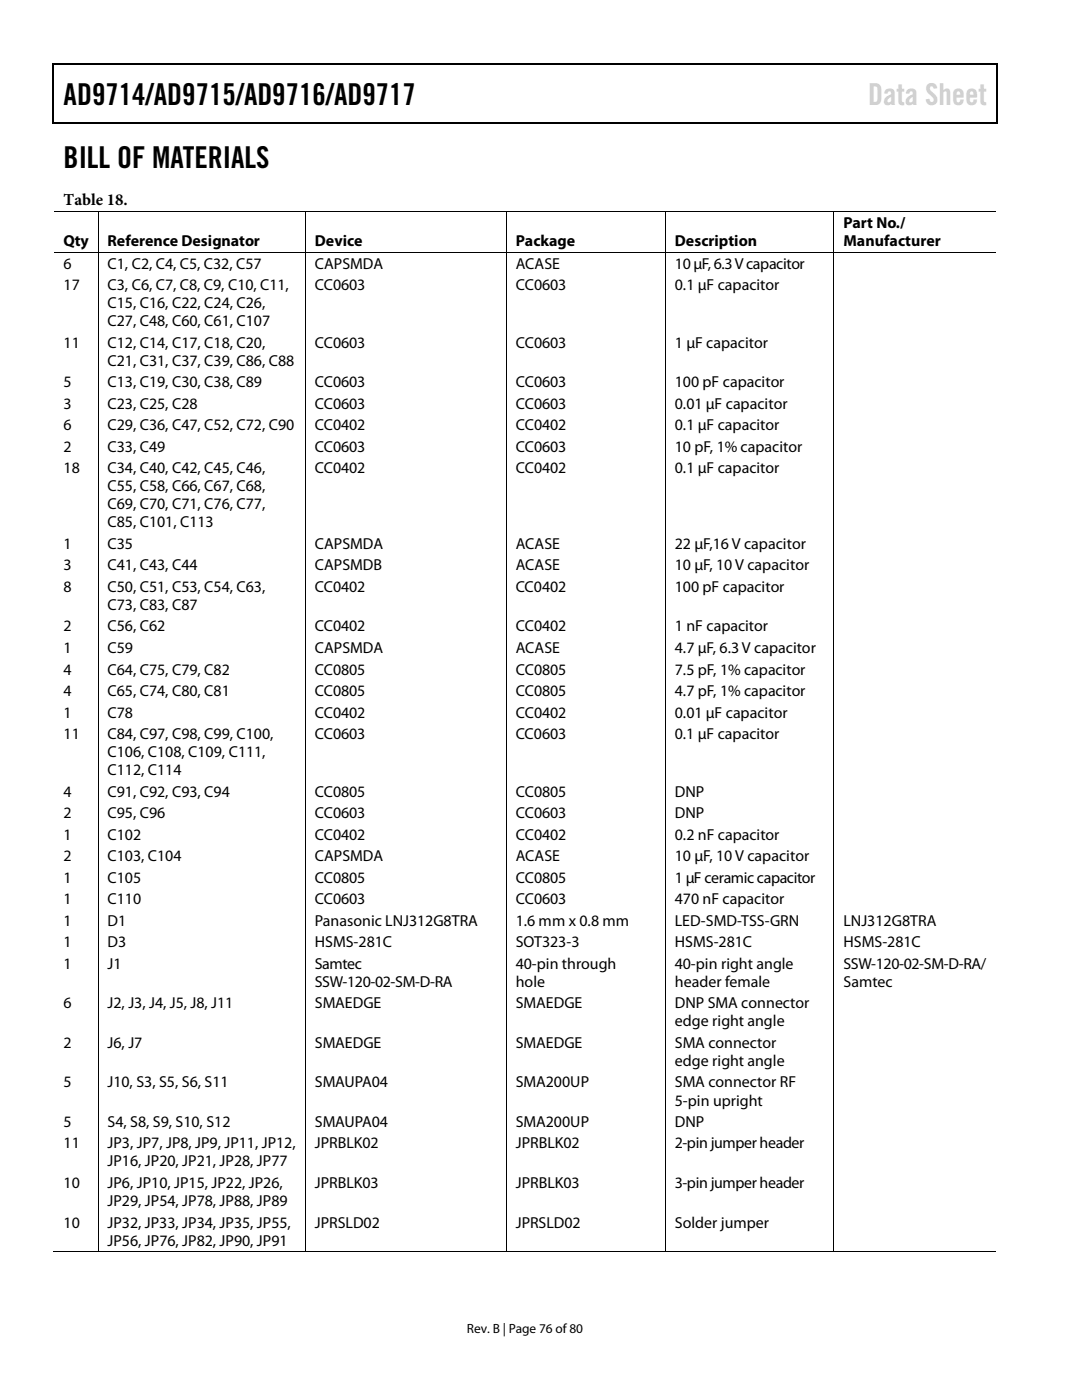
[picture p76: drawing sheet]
<svg xmlns="http://www.w3.org/2000/svg" width="216mm" height="279mm" viewBox="0 0 216 279" stroke-linecap="round" stroke-linejoin="round" font-family="sans-serif">
<defs><g id="words">
<g font-size="6">
<text x="12.7" y="20.9">AD9714/AD9715/AD9716/AD9717</text>
<text x="12.7" y="33.6">BILL OF MATERIALS</text>
</g>
<text font-size="6" fill="#cdcdcd" x="173.2" y="20.9">Data Sheet</text>
<text font-size="3.3" x="12.7" y="40.9">Table 18.</text>
<g font-size="3.2">
<text x="168.3" y="45.5">Part No./</text>
<text x="12.7" y="49.1">Qty</text>
<text x="12.7" y="53.6">6</text>
<text x="21.5" y="49.1">Reference Designator</text>
<text x="21.5" y="53.6">C1, C2, C4, C5, C32, C57</text>
<text x="62.8" y="49.1">Device</text>
<text x="62.8" y="53.6">CAPSMDA</text>
<text x="102.9" y="49.1">Package</text>
<text x="102.9" y="53.6">ACASE</text>
<text x="134.7" y="49.1">Description</text>
<text x="134.7" y="53.6">10 µF, 6.3 V capacitor</text>
<text x="168.3" y="49.1">Manufacturer</text>
<text x="12.7" y="57.9">17</text>
<text x="21.5" y="57.9">C3, C6, C7, C8, C9, C10, C11,</text>
<text x="62.8" y="57.9">CC0603</text>
<text x="102.9" y="57.9">CC0603</text>
<text x="134.7" y="57.9">0.1 µF capacitor</text>
<text x="21.5" y="61.5">C15, C16, C22, C24, C26,</text>
<text x="21.5" y="65.1">C27, C48, C60, C61, C107</text>
<text x="12.7" y="69.4">11</text>
<text x="21.5" y="69.4">C12, C14, C17, C18, C20,</text>
<text x="62.8" y="69.4">CC0603</text>
<text x="102.9" y="69.4">CC0603</text>
<text x="134.7" y="69.4">1 µF capacitor</text>
<text x="12.7" y="77.3">5</text>
<text x="21.5" y="77.3">C13, C19, C30, C38, C89</text>
<text x="21.5" y="73">C21, C31, C37, C39, C86, C88</text>
<text x="62.8" y="77.3">CC0603</text>
<text x="102.9" y="77.3">CC0603</text>
<text x="134.7" y="77.3">100 pF capacitor</text>
<text x="12.7" y="81.6">3</text>
<text x="21.5" y="81.6">C23, C25, C28</text>
<text x="62.8" y="81.6">CC0603</text>
<text x="102.9" y="81.6">CC0603</text>
<text x="134.7" y="81.6">0.01 µF capacitor</text>
<text x="12.7" y="85.9">6</text>
<text x="21.5" y="85.9">C29, C36, C47, C52, C72, C90</text>
<text x="62.8" y="85.9">CC0402</text>
<text x="102.9" y="85.9">CC0402</text>
<text x="134.7" y="85.9">0.1 µF capacitor</text>
<text x="12.7" y="90.2">2</text>
<text x="12.7" y="94.5">18</text>
<text x="21.5" y="90.2">C33, C49</text>
<text x="21.5" y="94.5">C34, C40, C42, C45, C46,</text>
<text x="62.8" y="90.2">CC0603</text>
<text x="62.8" y="94.5">CC0402</text>
<text x="102.9" y="90.2">CC0603</text>
<text x="102.9" y="94.5">CC0402</text>
<text x="134.7" y="90.2">10 pF, 1% capacitor</text>
<text x="134.7" y="94.5">0.1 µF capacitor</text>
<text x="21.5" y="98">C55, C58, C66, C67, C68,</text>
<text x="21.5" y="101.6">C69, C70, C71, C76, C77,</text>
<text x="21.5" y="105.2">C85, C101, C113</text>
<text x="12.7" y="109.6">1</text>
<text x="12.7" y="113.8">3</text>
<text x="21.5" y="109.6">C35</text>
<text x="21.5" y="113.8">C41, C43, C44</text>
<text x="62.8" y="109.6">CAPSMDA</text>
<text x="62.8" y="113.8">CAPSMDB</text>
<text x="102.9" y="109.6">ACASE</text>
<text x="102.9" y="113.8">ACASE</text>
<text x="134.7" y="109.6">22 µF,16 V capacitor</text>
<text x="134.7" y="113.8">10 µF, 10 V capacitor</text>
<text x="12.7" y="118.2">8</text>
<text x="21.5" y="118.2">C50, C51, C53, C54, C63,</text>
<text x="62.8" y="118.2">CC0402</text>
<text x="102.9" y="118.2">CC0402</text>
<text x="134.7" y="118.2">100 pF capacitor</text>
<text x="21.5" y="121.8">C73, C83, C87</text>
<text x="12.7" y="126">2</text>
<text x="12.7" y="130.3">1</text>
<text x="21.5" y="126">C56, C62</text>
<text x="21.5" y="130.3">C59</text>
<text x="62.8" y="126">CC0402</text>
<text x="62.8" y="130.3">CAPSMDA</text>
<text x="102.9" y="126">CC0402</text>
<text x="102.9" y="130.3">ACASE</text>
<text x="134.7" y="126">1 nF capacitor</text>
<text x="134.7" y="130.3">4.7 µF, 6.3 V capacitor</text>
<text x="12.7" y="134.6">4</text>
<text x="21.5" y="134.6">C64, C75, C79, C82</text>
<text x="62.8" y="134.6">CC0805</text>
<text x="102.9" y="134.6">CC0805</text>
<text x="134.7" y="134.6">7.5 pF, 1% capacitor</text>
<text x="12.7" y="138.9">4</text>
<text x="12.7" y="143.2">1</text>
<text x="21.5" y="138.9">C65, C74, C80, C81</text>
<text x="21.5" y="143.2">C78</text>
<text x="62.8" y="138.9">CC0805</text>
<text x="62.8" y="143.2">CC0402</text>
<text x="102.9" y="138.9">CC0805</text>
<text x="102.9" y="143.2">CC0402</text>
<text x="134.7" y="138.9">4.7 pF, 1% capacitor</text>
<text x="134.7" y="143.2">0.01 µF capacitor</text>
<text x="12.7" y="147.5">11</text>
<text x="21.5" y="147.5">C84, C97, C98, C99, C100,</text>
<text x="62.8" y="147.5">CC0603</text>
<text x="102.9" y="147.5">CC0603</text>
<text x="134.7" y="147.5">0.1 µF capacitor</text>
<text x="21.5" y="151.1">C106, C108, C109, C111,</text>
<text x="21.5" y="154.7">C112, C114</text>
<text x="12.7" y="159">4</text>
<text x="21.5" y="159">C91, C92, C93, C94</text>
<text x="62.8" y="159">CC0805</text>
<text x="102.9" y="159">CC0805</text>
<text x="134.7" y="159">DNP</text>
<text x="12.7" y="163.3">2</text>
<text x="12.7" y="167.6">1</text>
<text x="21.5" y="163.3">C95, C96</text>
<text x="21.5" y="167.6">C102</text>
<text x="62.8" y="167.6">CC0402</text>
<text x="62.8" y="163.3">CC0603</text>
<text x="102.9" y="167.6">CC0402</text>
<text x="102.9" y="163.3">CC0603</text>
<text x="134.7" y="167.6">0.2 nF capacitor</text>
<text x="134.7" y="163.3">DNP</text>
<text x="12.7" y="171.9">2</text>
<text x="21.5" y="171.9">C103, C104</text>
<text x="62.8" y="171.9">CAPSMDA</text>
<text x="102.9" y="171.9">ACASE</text>
<text x="134.7" y="171.9">10 µF, 10 V capacitor</text>
<text x="12.7" y="176.1">1</text>
<text x="21.5" y="176.1">C105</text>
<text x="62.8" y="176.1">CC0805</text>
<text x="102.9" y="176.1">CC0805</text>
<text x="134.7" y="176.1">1 µF ceramic capacitor</text>
<text x="12.7" y="180.5">1</text>
<text x="12.7" y="184.7">1</text>
<text x="21.5" y="180.5">C110</text>
<text x="21.5" y="184.7">D1</text>
<text x="62.8" y="184.7">Panasonic LNJ312G8TRA</text>
<text x="62.8" y="180.5">CC0603</text>
<text x="102.9" y="184.7">1.6 mm x 0.8 mm</text>
<text x="102.9" y="180.5">CC0603</text>
<text x="134.7" y="184.7">LED-SMD-TSS-GRN</text>
<text x="134.7" y="180.5">470 nF capacitor</text>
<text x="168.3" y="184.7">LNJ312G8TRA</text>
<text x="12.7" y="189.1">1</text>
<text x="21.5" y="189.1">D3</text>
<text x="62.8" y="189.1">HSMS-281C</text>
<text x="102.9" y="189.1">SOT323-3</text>
<text x="134.7" y="189.1">HSMS-281C</text>
<text x="168.3" y="189.1">HSMS-281C</text>
<text x="12.7" y="193.3">1</text>
<text x="21.5" y="193.3">J1</text>
<text x="62.8" y="193.3">Samtec</text>
<text x="62.8" y="197">SSW-120-02-SM-D-RA</text>
<text x="102.9" y="193.3">40-pin through</text>
<text x="102.9" y="197">hole</text>
<text x="134.7" y="193.3">40-pin right angle</text>
<text x="134.7" y="197">header female</text>
<text x="168.3" y="197">Samtec</text>
<text x="168.3" y="193.3">SSW-120-02-SM-D-RA/</text>
<text x="12.7" y="201.3">6</text>
<text x="21.5" y="201.3">J2, J3, J4, J5, J8, J11</text>
<text x="62.8" y="201.3">SMAEDGE</text>
<text x="102.9" y="201.3">SMAEDGE</text>
<text x="134.7" y="201.3">DNP SMA connector</text>
<text x="12.7" y="209.1">2</text>
<text x="21.5" y="209.1">J6, J7</text>
<text x="62.8" y="209.1">SMAEDGE</text>
<text x="102.9" y="209.1">SMAEDGE</text>
<text x="134.7" y="204.8">edge right angle</text>
<text x="134.7" y="209.1">SMA connector</text>
<text x="134.7" y="212.7">edge right angle</text>
<text x="12.7" y="217">5</text>
<text x="21.5" y="217">J10, S3, S5, S6, S11</text>
<text x="62.8" y="217">SMAUPA04</text>
<text x="102.9" y="217">SMA200UP</text>
<text x="134.7" y="217">SMA connector RF</text>
<text x="134.7" y="220.6">5-pin upright</text>
<text x="12.7" y="224.9">5</text>
<text x="21.5" y="224.9">S4, S8, S9, S10, S12</text>
<text x="62.8" y="224.9">SMAUPA04</text>
<text x="102.9" y="224.9">SMA200UP</text>
<text x="134.7" y="224.9">DNP</text>
<text x="12.7" y="229.2">11</text>
<text x="21.5" y="229.2">JP3, JP7, JP8, JP9, JP11, JP12,</text>
<text x="21.5" y="232.8">JP16, JP20, JP21, JP28, JP77</text>
<text x="62.8" y="229.2">JPRBLK02</text>
<text x="102.9" y="229.2">JPRBLK02</text>
<text x="134.7" y="229.2">2-pin jumper header</text>
<text x="12.7" y="237.1">10</text>
<text x="21.5" y="237.1">JP6, JP10, JP15, JP22, JP26,</text>
<text x="62.8" y="237.1">JPRBLK03</text>
<text x="102.9" y="237.1">JPRBLK03</text>
<text x="134.7" y="237.1">3-pin jumper header</text>
<text x="12.7" y="245">10</text>
<text x="21.5" y="240.7">JP29, JP54, JP78, JP88, JP89</text>
<text x="21.5" y="245">JP32, JP33, JP34, JP35, JP55,</text>
<text x="62.8" y="245">JPRSLD02</text>
<text x="102.9" y="245">JPRSLD02</text>
<text x="134.7" y="245">Solder jumper</text>
<text x="21.5" y="248.6">JP56, JP76, JP82, JP90, JP91</text>
</g>
<text font-size="2.7" x="93.2" y="266">Rev. B | Page 76 of80</text>
</g></defs>
<g fill="#000">
<path d="M10.5 12.7h.3v1h-.3zM10.5 12.7h.3v.3h-.3zM133.3 12.7h.3v.3h-.3zM198.8 12.7h.2v1h-.2zM198.8 12.7h.2v.3h-.2zM10.5 24.4h.3v.2h-.3zM133.1 24.4h.2v.2h-.2zM198.8 24.4h.2v.2h-.2zM19.5 42.2h.1v.1h-.1zM19.5 50.3h.1v.2h-.1zM60.8 42.2h.2v.1h-.2zM60.8 50.3h.2v.2h-.2z"/>
<path d="M100.9 42.2h.2v.1h-.2zM100.9 50.3h.2v.2h-.2zM132.7 42.2h.1v.1h-.1zM132.7 50.3h.1v.2h-.1zM166.3 42.2h.2v.1h-.2zM166.3 50.3h.2v.2h-.2zM19.5 249.7h.1v.2h-.1zM60.8 249.7h.2v.2h-.2zM100.9 249.7h.2v.2h-.2zM132.7 249.7h.1v.2h-.1zM166.3 249.7h.2v.2h-.2z"/>
</g>
<path d="M10.7 13.7v10.7M10.8 12.8h122.5M133.6 12.8h65.2M198.9 13.7v10.7M10.8 24.5h188" fill="none" stroke="#000" stroke-width=".25"/>
<g fill="none" stroke="#000" stroke-width=".2">
<path d="M10.8 42.2h8.7M10.8 50.4h8.7M19.6 42.3v8M19.6 50.5v199.2M19.6 42.2h41.2M19.6 50.4h41.2M60.9 42.3v8M60.9 50.5v199.2M61 42.2h39.9M61 50.4h39.9M101 42.3v8M101 50.5v199.2"/>
<path d="M101.1 42.2h31.6M101.1 50.4h31.6M132.8 42.3v8M132.8 50.5v199.2M132.8 42.2h33.5M132.8 50.4h33.5M166.4 42.3v8M166.4 50.5v199.2M166.5 42.2h32.3M166.5 50.4h32.3M10.5 249.8h9M19.6 249.8h41.2"/>
<path d="M61 249.8h39.9M101.1 249.8h31.6M132.8 249.8h33.5M166.5 249.8h32.3"/>
</g>
<use href="#words"/>
</svg>
